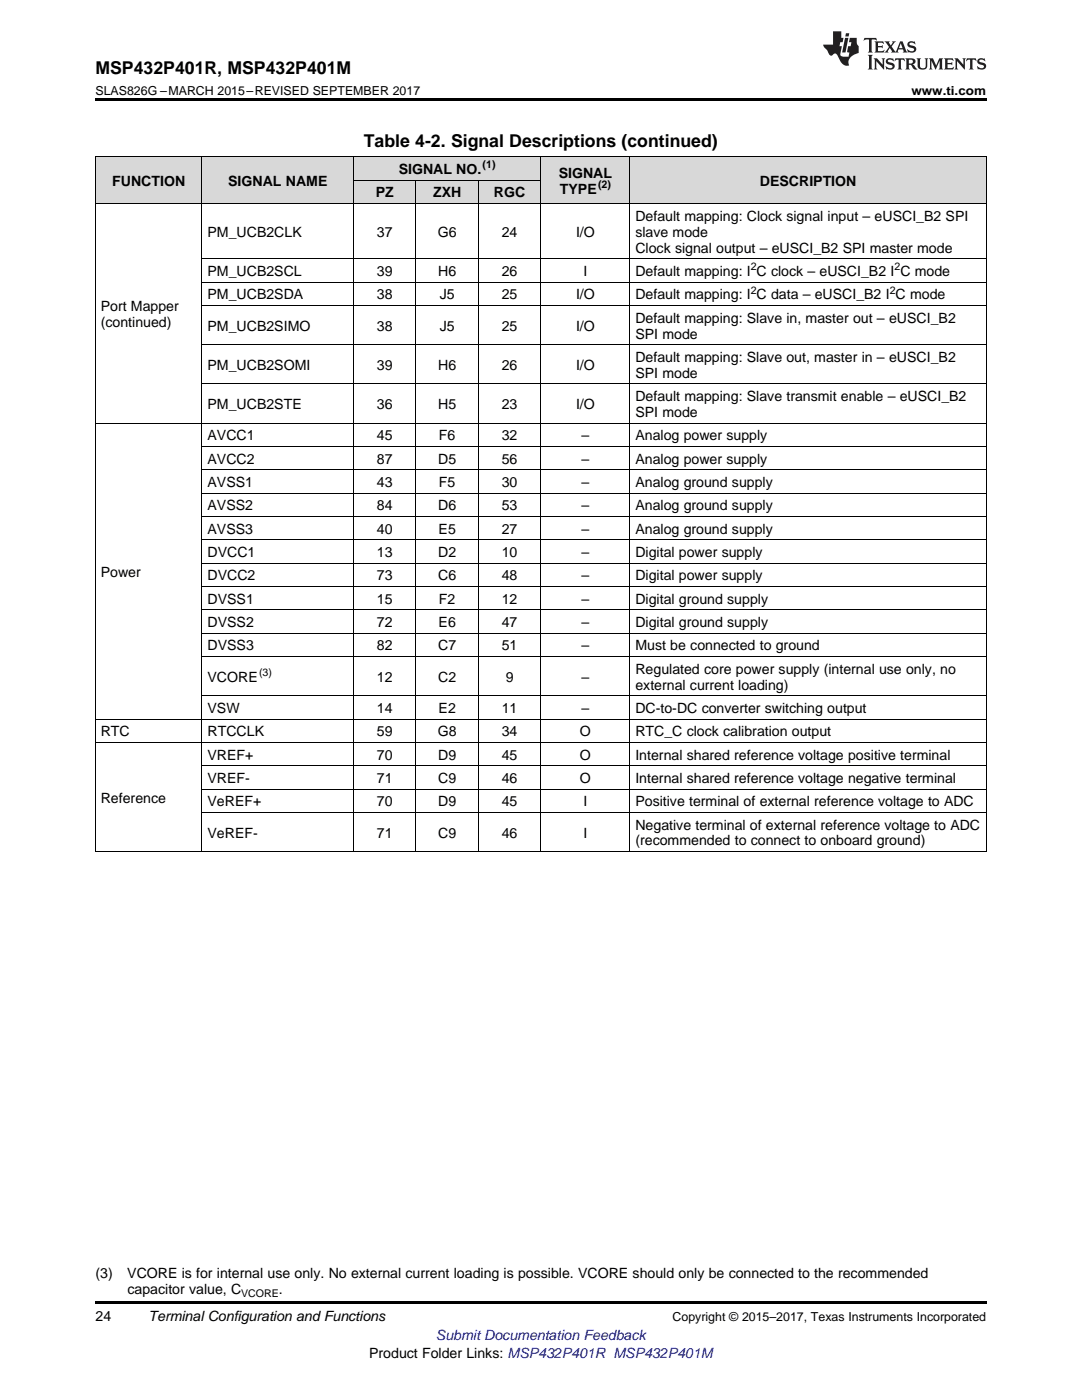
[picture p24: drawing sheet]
<svg xmlns="http://www.w3.org/2000/svg" width="216mm" height="279mm" viewBox="0 0 216 279" stroke-linecap="round" stroke-linejoin="round" font-family="sans-serif">
<defs><g id="words">
<g font-size="3.5">
<text x="19" y="14.8">MSP432P401R, MSP432P401M</text>
<text x="72.6" y="29.3">Table 4-2. Signal Descriptions (continued)</text>
</g>
<g font-size="2.8">
<text x="79.6" y="34.7">SIGNAL NO.</text>
<text x="111.5" y="35.5">SIGNAL</text>
<text x="22.4" y="37.1">FUNCTION</text>
<text x="45.5" y="37.1">SIGNAL NAME</text>
<text x="75" y="39.4">PZ</text>
<text x="86.4" y="39.4">ZXH</text>
<text x="98.6" y="39.4">RGC</text>
<text x="111.7" y="38.7">TYPE</text>
<text x="151.6" y="37.1">DESCRIPTION</text>
<text x="41.4" y="47.2">PM_UCB2CLK</text>
<text x="75.2" y="47.2">37</text>
<text x="87.4" y="47.2">G6</text>
<text x="100.1" y="47.2">24</text>
<text x="114.9" y="47.2">I/O</text>
<text x="126.8" y="44.1">Default mapping: Clock signal input – eUSCI_B2 SPI</text>
<text x="126.8" y="47.2">slave mode</text>
<text x="126.8" y="50.4">Clock signal output – eUSCI_B2 SPI master mode</text>
<text x="41.4" y="55.1">PM_UCB2SCL</text>
<text x="41.4" y="59.7">PM_UCB2SDA</text>
<text x="75.2" y="55.1">39</text>
<text x="75.2" y="59.7">38</text>
<text x="87.5" y="55.1">H6</text>
<text x="87.8" y="59.7">J5</text>
<text x="100.1" y="55.1">26</text>
<text x="100.1" y="59.7">25</text>
<text x="114.9" y="59.7">I/O</text>
<text x="116.4" y="55.1">I</text>
<text x="126.8" y="55.1">Default mapping: I C clock – eUSCI_B2 I C mode</text>
<text x="126.8" y="59.7">Default mapping: I C data – eUSCI_B2 I C mode</text>
<text x="20.1" y="62.1">Port Mapper</text>
<text x="20.1" y="65.2">(continued)</text>
<text x="41.4" y="66">PM_UCB2SIMO</text>
<text x="75.2" y="66">38</text>
<text x="87.8" y="66">J5</text>
<text x="100.1" y="66">25</text>
<text x="114.9" y="66">I/O</text>
<text x="126.8" y="64.4">Default mapping: Slave in, master out – eUSCI_B2</text>
<text x="126.8" y="67.6">SPI mode</text>
<text x="41.4" y="73.8">PM_UCB2SOMI</text>
<text x="75.2" y="73.8">39</text>
<text x="87.5" y="73.8">H6</text>
<text x="100.1" y="73.8">26</text>
<text x="114.9" y="73.8">I/O</text>
<text x="126.8" y="72.2">Default mapping: Slave out, master in – eUSCI_B2</text>
<text x="126.8" y="75.4">SPI mode</text>
<text x="41.4" y="81.6">PM_UCB2STE</text>
<text x="75.2" y="81.6">36</text>
<text x="87.5" y="81.6">H5</text>
<text x="100.1" y="81.6">23</text>
<text x="114.9" y="81.6">I/O</text>
<text x="126.8" y="80">Default mapping: Slave transmit enable – eUSCI_B2</text>
<text x="126.8" y="83.2">SPI mode</text>
<text x="41.4" y="87.9">AVCC1</text>
<text x="75.2" y="87.9">45</text>
<text x="87.6" y="87.9">F6</text>
<text x="100.1" y="87.9">32</text>
<text x="116" y="87.9">–</text>
<text x="126.8" y="87.9">Analog power supply</text>
<text x="41.4" y="92.5">AVCC2</text>
<text x="75.2" y="92.5">87</text>
<text x="87.5" y="92.5">D5</text>
<text x="100.1" y="92.5">56</text>
<text x="116" y="92.5">–</text>
<text x="126.8" y="92.5">Analog power supply</text>
<text x="41.4" y="97.2">AVSS1</text>
<text x="41.4" y="101.8">AVSS2</text>
<text x="75.2" y="97.2">43</text>
<text x="75.2" y="101.8">84</text>
<text x="87.5" y="101.8">D6</text>
<text x="87.6" y="97.2">F5</text>
<text x="100.1" y="97.2">30</text>
<text x="100.1" y="101.8">53</text>
<text x="116" y="97.2">–</text>
<text x="116" y="101.8">–</text>
<text x="126.8" y="97.2">Analog ground supply</text>
<text x="126.8" y="101.8">Analog ground supply</text>
<text x="41.4" y="106.5">AVSS3</text>
<text x="75.2" y="106.5">40</text>
<text x="87.5" y="106.5">E5</text>
<text x="100.1" y="106.5">27</text>
<text x="116" y="106.5">–</text>
<text x="126.8" y="106.5">Analog ground supply</text>
<text x="41.4" y="111.2">DVCC1</text>
<text x="75.2" y="111.2">13</text>
<text x="87.5" y="111.2">D2</text>
<text x="100.1" y="111.2">10</text>
<text x="116" y="111.2">–</text>
<text x="126.8" y="111.2">Digital power supply</text>
<text x="20.1" y="115.1">Power</text>
<text x="41.4" y="115.8">DVCC2</text>
<text x="75.2" y="115.8">73</text>
<text x="87.5" y="115.8">C6</text>
<text x="100.1" y="115.8">48</text>
<text x="116" y="115.8">–</text>
<text x="126.8" y="115.8">Digital power supply</text>
<text x="41.4" y="120.5">DVSS1</text>
<text x="41.4" y="125.1">DVSS2</text>
<text x="75.2" y="120.5">15</text>
<text x="75.2" y="125.1">72</text>
<text x="87.5" y="125.1">E6</text>
<text x="87.6" y="120.5">F2</text>
<text x="100.1" y="120.5">12</text>
<text x="100.1" y="125.1">47</text>
<text x="116" y="120.5">–</text>
<text x="116" y="125.1">–</text>
<text x="126.8" y="120.5">Digital ground supply</text>
<text x="126.8" y="125.1">Digital ground supply</text>
<text x="41.4" y="129.8">DVSS3</text>
<text x="75.2" y="129.8">82</text>
<text x="87.5" y="129.8">C7</text>
<text x="100.1" y="129.8">51</text>
<text x="116" y="129.8">–</text>
<text x="126.8" y="129.8">Must be connected to ground</text>
<text x="41.4" y="136">VCORE</text>
<text x="75.2" y="136">12</text>
<text x="87.5" y="136">C2</text>
<text x="100.9" y="136">9</text>
<text x="116" y="136">–</text>
<text x="126.8" y="134.4">Regulated core power supply (internal use only, no</text>
<text x="126.8" y="137.6">external current loading)</text>
<text x="41.4" y="142.3">VSW</text>
<text x="75.2" y="142.3">14</text>
<text x="87.5" y="142.3">E2</text>
<text x="100.1" y="142.3">11</text>
<text x="116" y="142.3">–</text>
<text x="126.8" y="142.3">DC-to-DC converter switching output</text>
<text x="20.1" y="146.9">RTC</text>
<text x="41.4" y="146.9">RTCCLK</text>
<text x="75.2" y="146.9">59</text>
<text x="87.4" y="146.9">G8</text>
<text x="100.1" y="146.9">34</text>
<text x="115.7" y="146.9">O</text>
<text x="126.8" y="146.9">RTC_C clock calibration output</text>
<text x="41.4" y="151.6">VREF+</text>
<text x="75.2" y="151.6">70</text>
<text x="87.5" y="151.6">D9</text>
<text x="100.1" y="151.6">45</text>
<text x="115.7" y="151.6">O</text>
<text x="126.8" y="151.6">Internal shared reference voltage positive terminal</text>
<text x="20.1" y="160.2">Reference</text>
<text x="41.4" y="156.2">VREF-</text>
<text x="41.4" y="160.9">VeREF+</text>
<text x="75.2" y="156.2">71</text>
<text x="75.2" y="160.9">70</text>
<text x="87.5" y="156.2">C9</text>
<text x="87.5" y="160.9">D9</text>
<text x="100.1" y="156.2">46</text>
<text x="100.1" y="160.9">45</text>
<text x="115.7" y="156.2">O</text>
<text x="116.4" y="160.9">I</text>
<text x="126.8" y="156.2">Internal shared reference voltage negative terminal</text>
<text x="126.8" y="160.9">Positive terminal of external reference voltage to ADC</text>
<text x="41.4" y="167.1">VeREF-</text>
<text x="75.2" y="167.1">71</text>
<text x="87.5" y="167.1">C9</text>
<text x="100.1" y="167.1">46</text>
<text x="116.4" y="167.1">I</text>
<text x="126.8" y="165.6">Negative terminal of external reference voltage to ADC</text>
<text x="126.8" y="168.7">(recommended to connect to onboard ground)</text>
<text x="19" y="255.1">(3)</text>
<text x="25.4" y="255.1">VCORE is for internal use only. No external current loading is possible. VCORE should only be connected to the recommended</text>
<text x="19" y="263.6">24</text>
<text x="25.4" y="258.2">capacitor value, C</text>
<text x="29.6" y="263.6">Terminal Configuration and Functions</text>
<text x="55.6" y="258.2">.</text>
<text x="73.7" y="270.9">Product Folder Links: MSP432P401R MSP432P401M</text>
</g>
<text font-size="2.8" fill="#00f" x="87" y="267.4">Submit Documentation Feedback</text>
<g font-size="2.5">
<text x="19" y="19">SLAS826G –MARCH 2015–REVISED SEPTEMBER 2017</text>
<text x="181.9" y="19">www.ti.com</text>
<text x="134.2" y="263.6">Copyright © 2015–2017, Texas Instruments Incorporated</text>
</g>
<g font-size="2.1">
<text x="96.3" y="33.6">(1)</text>
<text x="119.3" y="37.5">(2)</text>
<text x="149.8" y="53.9">2</text>
<text x="178.5" y="53.9">2</text>
<text x="149.8" y="58.6">2</text>
<text x="177.5" y="58.6">2</text>
<text x="51.7" y="134.9">(3)</text>
<text x="48.1" y="258.8">VCORE</text>
</g>
</g></defs>
<g fill="#d8d8d8">
<path d="M19 31.4h21.4v9.3h-21.4z"/>
<path d="M40.4 31.4h30.2v9.3h-30.2z"/>
<path d="M107.9 31.4h17.8v9.3h-17.8z"/>
<path d="M125.7 31.4h71.1v9.3h-71.1z"/>
<path d="M70.6 36h12.4v4.7h-12.4z"/>
<path d="M83 36h12.5v4.7h-12.5z"/>
<path d="M95.5 36h12.4v4.7h-12.4z"/>
<path d="M70.6 31.4h12.4v4.6h-12.4z"/>
<path d="M83 31.4h12.5v4.6h-12.5z"/>
<path d="M95.5 31.4h12.4v4.6h-12.4z"/>
</g>
<path d="M19 19.5h177.8v.5h-177.8zM19 259.7h177.8v.5h-177.8z" fill="#000"/>
<g fill="none" stroke="#000" stroke-width=".2">
<path d="M19 31.3h177.8M19.1 31.4v138.6M40.3 31.4v138.6M70.5 31.4v138.6M70.6 36h37.3M83 36v134M95.4 36v134M107.9 31.4v138.6M125.7 31.4v138.6M196.8 31.4v138.6M19 40.6h177.8M40.4 56.3h156.4"/>
<path d="M40.4 51.6h156.4M40.4 76.6h156.4M40.4 68.8h156.4M40.4 60.9h156.4M19 84.4h177.8M40.4 98.4h156.4M40.4 93.8h156.4M40.4 89.1h156.4M40.4 117h156.4M40.4 112.4h156.4M40.4 107.7h156.4M40.4 103.1h156.4"/>
<path d="M40.4 138.8h156.4M40.4 131h156.4M40.4 126.3h156.4M40.4 121.7h156.4M19 148.1h177.8M19 143.5h177.8M40.4 157.5h156.4M40.4 152.8h156.4M19 170h177.8M40.4 162.1h156.4"/>
</g>
<g fill="#231f20">
<path d="M172.5 7.6l-.1 .5 .4-.2h.6v.1v2.1l-.2 .4h.9l-.2-.4v-2.1l.1-.1h.5l.5 .2-.2-.5zM174.5 8.3l.2 .3v1.5l-.2 .4h1.8l.2-.6a1.04 1.04 0 0 1-1.3 .2v-.7h.6l.3 .2v-.6l-.3 .2h-.6v-.6l.8-.1 .4 .3-.2-.5zM176.5 8.3l.9 1.1-.9 1.1h.8l-.2-.2 .4-.7 .5 .7-.2 .2h1.5l-.2-.2 .2-.4h.9l.1 .4-.2 .2h1l-.3-.3-.7-1.9h-.5l-.9 2-.8-1 .9-1h-.8l.1 .3-.4 .5-.3-.6 .1-.2zM179.7 8.6l.4 1h-.7zM181.3 8.4a.63 .63 0 0 0-.2 .7 .63 .63 0 0 0 .6 .4l.6 .2 .1 .2a.75 .75 0 0 1-.7 .4 .75 .75 0 0 1-.6-.5l.1 .7 .1-.1a1.11 1.11 0 0 0 1.5-.6 1.13 1.13 0 0 0-1.2-.8l-.1-.4a1.04 1.04 0 0 1 1.2 .2l-.2-.5-.2 .1-.4-.2zM173.2 10.9l.2 .4v2.2l-.2 .4h1l-.3-.4v-2.2l.3-.4zM174.3 11.6l.3 .4v1.5l-.3 .4h.8l-.2-.4v-1.3l1.5 1.7v-1.9l.2-.4h-.7l.2 .4v.9l-1.1-1.3zM177 11.8a.62 .62 0 0 0-.2 .7 .62 .62 0 0 0 .6 .4l.6 .1 .1 .3a.76 .76 0 0 1-.7 .3 .76 .76 0 0 1-.7-.4l.2 .7 .1-.1a1.11 1.11 0 0 0 1.5-.6 1.13 1.13 0 0 0-1.2-.8l-.1-.4a1.04 1.04 0 0 1 1.2 .2l-.2-.6-.2 .1-.5-.1zM178.7 11.6l-.2 .6a.61 .61 0 0 1 .8-.3v1.6l-.2 .4h.9l-.2-.4v-1.6a.63 .63 0 0 1 .7 .3l-.1-.6zM180.6 11.6l.3 .4v1.5l-.3 .4h1l-.2-.2-.1-.8 .6 .2a.76 .76 0 0 0 1.2 .7l-1-1a.58 .58 0 0 0 .6-.5 .58 .58 0 0 0-.5-.6zM181.4 11.9h.1a.45 .45 0 0 1 .5 .1 .45 .45 0 0 1 .1 .5l-.8 .2zM182.9 11.6l.2 .2a2.17 2.17 0 0 0 .3 1.9 .99 .99 0 0 0 1.6-.6v-1.1l.2-.4h-.7l.2 .2a1.92 1.92 0 0 1-.2 1.8 .6 .6 0 0 1-.9-.5v-1.1l.2-.4zM185.4 11.6l.2 .4v1.5l-.2 .4h.7l-.2-.4v-1.4l.8 1.8 .8-1.8v1.4l-.2 .4h.9l-.2-.4v-1.5l.2-.4h-.8l-.6 1.5-.6-1.5zM188.4 11.6l.2 .4v1.5l-.2 .4h1.8l.1-.6a1.04 1.04 0 0 1-1.2 .1v-.6h.5l.4 .2v-.6l-.4 .2h-.5v-.7h.8l.3 .3-.1-.6zM190.5 11.6l.2 .4v1.5l-.2 .4h.7l-.2-.4v-1.3l1.5 1.7v-1.9l.2-.4h-.7l.2 .4v.9l-1.1-1.3zM192.9 11.6l-.1 .6a.61 .61 0 0 1 .7-.3l.1 1.6-.3 .4h1l-.3-.4 .1-1.6a.63 .63 0 0 1 .7 .3l-.1-.6zM195.2 11.8a.62 .62 0 0 0-.2 .7 .62 .62 0 0 0 .6 .4l.6 .1 .1 .3a.76 .76 0 0 1-.7 .3 .76 .76 0 0 1-.6-.4l.1 .7 .1-.1a1.11 1.11 0 0 0 1.6-.6 1.13 1.13 0 0 0-1.3-.8l-.1-.4a1.04 1.04 0 0 1 1.2 .2l-.1-.6-.2 .1-.5-.1z"/>
<path d="M166.2 6.3v2.6h-1.9v.4l.8 .9a.91 .91 0 0 0 1 .8 .56 .56 0 0 1 .5-.3 .56 .56 0 0 1 .5 .3l.4 .8a1.53 1.53 0 0 0 1.9 1.2 1.54 1.54 0 0 1 1-2.1l.9-.3v-1.4a1.52 1.52 0 0 1-.4-1.6h-1.3l-.2 .8h.5l-.2 .8h-.5l-.1 1v.2l.4 .1-.2 .8a1.93 1.93 0 0 1-1.6-.3l.3-1.8h-.5l.2-.8h.4l.2-.8h-.4v-1.3zM168.6 7.6l-.6 2.9h.7l.6-2.9zM168.8 6.6l-.1 .7h.6l.2-.7z"/>
</g>
<use href="#words"/>
</svg>
